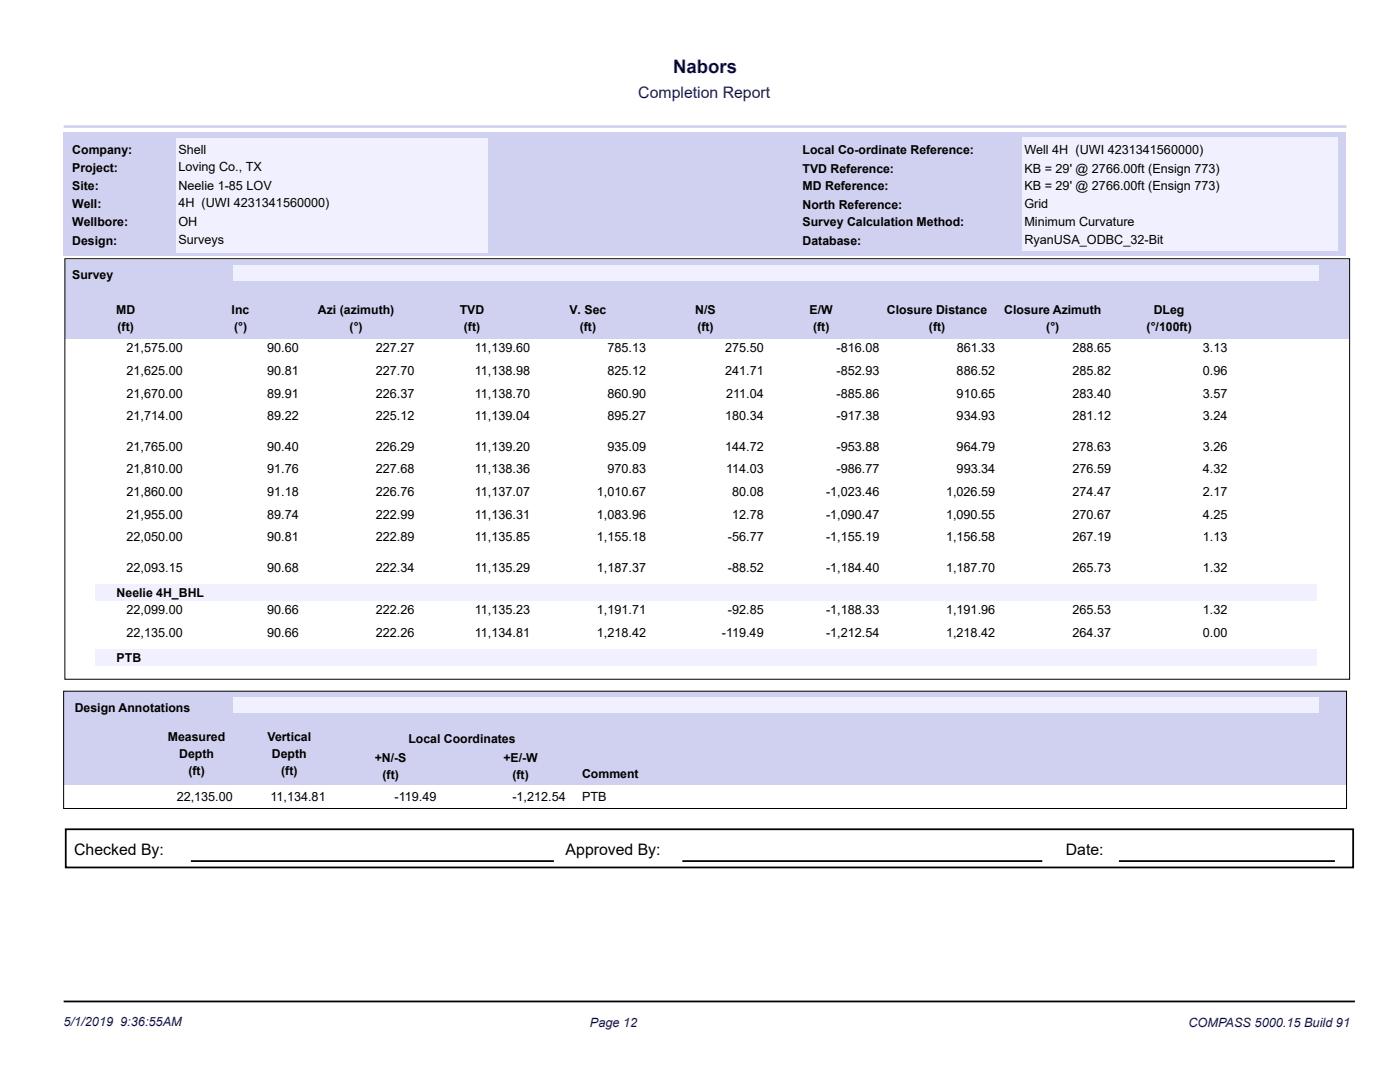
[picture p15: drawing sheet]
<svg xmlns="http://www.w3.org/2000/svg" width="279mm" height="216mm" viewBox="0 0 279 216" stroke-linecap="round" stroke-linejoin="round" font-family="sans-serif">
<defs><g id="words">
<text font-size="3.7" fill="#000080" x="134.4" y="14.6">Nabors</text>
<text font-size="3.2" fill="#000080" x="127.4" y="19.5">Completion Report</text>
<g font-size="3.2">
<text x="14.8" y="170.6">Checked By:</text>
<text x="112.9" y="170.6">Approved By:</text>
<text x="212.7" y="170.6">Date:</text>
</g>
<g font-size="2.5">
<text x="14.4" y="34.3">Project:</text>
<text x="14.4" y="30.8">Company:</text>
<text x="35.6" y="30.7">Shell</text>
<text x="35.6" y="34.2">Loving Co., TX</text>
<text x="160.2" y="30.8">Local Co-ordinate Reference:</text>
<text x="160.2" y="34.5">TVD Reference:</text>
<text x="204.4" y="34.4">KB = 29' @ 2766.00ft (Ensign 773)</text>
<text x="204.4" y="30.7">Well 4H (UWI 4231341560000)</text>
<text x="14.4" y="41.4">Well:</text>
<text x="14.4" y="38">Site:</text>
<text x="35.6" y="41.3">4H (UWI 4231341560000)</text>
<text x="35.6" y="37.9">Neelie 1-85 LOV</text>
<text x="160.2" y="38">MD Reference:</text>
<text x="160.2" y="41.7">North Reference:</text>
<text x="204.4" y="37.9">KB = 29' @ 2766.00ft (Ensign 773)</text>
<text x="204.4" y="41.6">Grid</text>
<text x="14.4" y="45.1">Wellbore:</text>
<text x="35.6" y="45">OH</text>
<text x="160.2" y="45.1">Survey Calculation Method:</text>
<text x="204.4" y="45">Minimum Curvature</text>
<text x="14.4" y="48.8">Design:</text>
<text x="35.6" y="48.8">Surveys</text>
<text x="160.2" y="48.8">Database:</text>
<text x="204.4" y="48.8">RyanUSA_ODBC_32-Bit</text>
<text x="14.4" y="55.7">Survey</text>
<text x="23.2" y="62.7">MD</text>
<text x="46.2" y="62.7">Inc</text>
<text x="63.4" y="62.7">Azi (azimuth)</text>
<text x="91.7" y="62.7">TVD</text>
<text x="113.6" y="62.7">V. Sec</text>
<text x="138.7" y="62.7">N/S</text>
<text x="161.6" y="62.7">E/W</text>
<text x="177" y="62.7">Closure Distance</text>
<text x="200.4" y="62.7">Closure Azimuth</text>
<text x="230.3" y="62.7">DLeg</text>
<text x="23.5" y="66.1">(ft)</text>
<text x="25.3" y="70.3">21,575.00</text>
<text x="46.7" y="66.1">(°)</text>
<text x="53.3" y="70.3">90.60</text>
<text x="69.8" y="66.1">(°)</text>
<text x="75" y="70.3">227.27</text>
<text x="92.6" y="66.1">(ft)</text>
<text x="94.8" y="70.3">11,139.60</text>
<text x="115.7" y="66.1">(ft)</text>
<text x="121.2" y="70.3">785.13</text>
<text x="139.2" y="66.1">(ft)</text>
<text x="144.7" y="70.3">275.50</text>
<text x="162.3" y="66.1">(ft)</text>
<text x="167" y="70.3">-816.08</text>
<text x="185.4" y="66.1">(ft)</text>
<text x="190.9" y="70.3">861.33</text>
<text x="208.8" y="66.1">(°)</text>
<text x="214" y="70.3">288.65</text>
<text x="228.8" y="66.1">(°/100ft)</text>
<text x="240.1" y="70.3">3.13</text>
<text x="25.3" y="74.8">21,625.00</text>
<text x="53.3" y="74.8">90.81</text>
<text x="75" y="74.8">227.70</text>
<text x="94.8" y="74.8">11,138.98</text>
<text x="121.2" y="74.8">825.12</text>
<text x="144.7" y="74.8">241.71</text>
<text x="167" y="74.8">-852.93</text>
<text x="190.9" y="74.8">886.52</text>
<text x="214" y="74.8">285.82</text>
<text x="240.1" y="74.8">0.96</text>
<text x="25.3" y="79.3">21,670.00</text>
<text x="25.3" y="83.9">21,714.00</text>
<text x="53.3" y="79.3">89.91</text>
<text x="53.3" y="83.9">89.22</text>
<text x="75" y="79.3">226.37</text>
<text x="75" y="83.9">225.12</text>
<text x="94.8" y="79.3">11,138.70</text>
<text x="94.8" y="83.9">11,139.04</text>
<text x="121.2" y="79.3">860.90</text>
<text x="121.2" y="83.9">895.27</text>
<text x="144.7" y="83.9">180.34</text>
<text x="144.9" y="79.3">211.04</text>
<text x="167" y="79.3">-885.86</text>
<text x="167" y="83.9">-917.38</text>
<text x="190.9" y="79.3">910.65</text>
<text x="190.9" y="83.9">934.93</text>
<text x="214" y="79.3">283.40</text>
<text x="214" y="83.9">281.12</text>
<text x="240.1" y="79.3">3.57</text>
<text x="240.1" y="83.9">3.24</text>
<text x="25.3" y="90">21,765.00</text>
<text x="53.3" y="90">90.40</text>
<text x="75" y="90">226.29</text>
<text x="94.8" y="90">11,139.20</text>
<text x="121.2" y="90">935.09</text>
<text x="144.7" y="90">144.72</text>
<text x="167" y="90">-953.88</text>
<text x="190.9" y="90">964.79</text>
<text x="214" y="90">278.63</text>
<text x="240.1" y="90">3.26</text>
<text x="25.3" y="94.5">21,810.00</text>
<text x="53.3" y="94.5">91.76</text>
<text x="75" y="94.5">227.68</text>
<text x="94.8" y="94.5">11,138.36</text>
<text x="121.2" y="94.5">970.83</text>
<text x="144.9" y="94.5">114.03</text>
<text x="167" y="94.5">-986.77</text>
<text x="190.9" y="94.5">993.34</text>
<text x="214" y="94.5">276.59</text>
<text x="240.1" y="94.5">4.32</text>
<text x="25.3" y="99">21,860.00</text>
<text x="53.3" y="99">91.18</text>
<text x="75" y="99">226.76</text>
<text x="94.8" y="99">11,137.07</text>
<text x="119.1" y="99">1,010.67</text>
<text x="146.1" y="99">80.08</text>
<text x="164.9" y="99">-1,023.46</text>
<text x="188.8" y="99">1,026.59</text>
<text x="214" y="99">274.47</text>
<text x="240.1" y="99">2.17</text>
<text x="25.3" y="103.5">21,955.00</text>
<text x="53.3" y="103.5">89.74</text>
<text x="75" y="103.5">222.99</text>
<text x="94.8" y="103.5">11,136.31</text>
<text x="119.1" y="103.5">1,083.96</text>
<text x="146.1" y="103.5">12.78</text>
<text x="164.9" y="103.5">-1,090.47</text>
<text x="188.8" y="103.5">1,090.55</text>
<text x="214" y="103.5">270.67</text>
<text x="240.1" y="103.5">4.25</text>
<text x="25.3" y="108">22,050.00</text>
<text x="53.3" y="108">90.81</text>
<text x="75" y="108">222.89</text>
<text x="94.8" y="108">11,135.85</text>
<text x="119.1" y="108">1,155.18</text>
<text x="145.3" y="108">-56.77</text>
<text x="164.9" y="108">-1,155.19</text>
<text x="188.8" y="108">1,156.58</text>
<text x="214" y="108">267.19</text>
<text x="240.1" y="108">1.13</text>
<text x="23.3" y="119.2">Neelie 4H_BHL</text>
<text x="25.3" y="114.1">22,093.15</text>
<text x="53.3" y="114.1">90.68</text>
<text x="75" y="114.1">222.34</text>
<text x="94.8" y="114.1">11,135.29</text>
<text x="119.1" y="114.1">1,187.37</text>
<text x="145.3" y="114.1">-88.52</text>
<text x="164.9" y="114.1">-1,184.40</text>
<text x="188.8" y="114.1">1,187.70</text>
<text x="214" y="114.1">265.73</text>
<text x="240.1" y="114.1">1.32</text>
<text x="25.3" y="122.5">22,099.00</text>
<text x="53.3" y="122.5">90.66</text>
<text x="75" y="122.5">222.26</text>
<text x="94.8" y="122.5">11,135.23</text>
<text x="119.1" y="122.5">1,191.71</text>
<text x="145.3" y="122.5">-92.85</text>
<text x="164.9" y="122.5">-1,188.33</text>
<text x="188.8" y="122.5">1,191.96</text>
<text x="214" y="122.5">265.53</text>
<text x="240.1" y="122.5">1.32</text>
<text x="25.3" y="127.1">22,135.00</text>
<text x="53.3" y="127.1">90.66</text>
<text x="75" y="127.1">222.26</text>
<text x="94.8" y="127.1">11,134.81</text>
<text x="119.1" y="127.1">1,218.42</text>
<text x="144.1" y="127.1">-119.49</text>
<text x="164.9" y="127.1">-1,212.54</text>
<text x="188.8" y="127.1">1,218.42</text>
<text x="214" y="127.1">264.37</text>
<text x="240.1" y="127.1">0.00</text>
<text x="23.3" y="132.1">PTB</text>
<text x="14.9" y="142">Design Annotations</text>
<text x="33.5" y="147.9">Measured</text>
<text x="53.4" y="147.9">Vertical</text>
<text x="81.5" y="148.2">Local Coordinates</text>
<text x="35.8" y="151.3">Depth</text>
<text x="37.6" y="154.7">(ft)</text>
<text x="54.3" y="151.3">Depth</text>
<text x="56.1" y="154.7">(ft)</text>
<text x="74.8" y="152">+N/-S</text>
<text x="76.3" y="155.4">(ft)</text>
<text x="100.5" y="152">+E/-W</text>
<text x="102.3" y="155.4">(ft)</text>
<text x="116.2" y="155.3">Comment</text>
<text x="35.3" y="159.9">22,135.00</text>
<text x="54" y="159.9">11,134.81</text>
<text x="78.8" y="159.9">-119.49</text>
<text x="102.3" y="159.9">-1,212.54</text>
<text x="116.2" y="159.9">PTB</text>
</g>
<g font-size="2.5" fill="#000080">
<text x="12.7" y="204.8">5/1/2019 9:36:55AM</text>
<text x="117.7" y="205">Page 12</text>
<text x="237.2" y="205">COMPASS 5000.15 Build 91</text>
</g>
</g></defs>
<path d="M13.1 165.5h257v7.6h-257zM38.1 171.8h72.4M136.2 171.8h71.8M223.3 171.8h43.1M12.7 199.8h257.7" fill="none" stroke="#000" stroke-width=".35"/>
<path d="M12.7 26.5h256v24.7h-256z" fill="#d0d0f0"/>
<g fill="#f0f0ff">
<path d="M204 27.4h62.9v22.8h-62.9z"/>
<path d="M35.1 27.4h62.3v23h-62.3z"/>
</g>
<path d="M12.7 25.3h256" fill="none" stroke="#d0d0f0" stroke-width=".53"/>
<path d="M12.9 51.9h256.3v15.6h-256.3z" fill="#d0d0f0"/>
<path d="M12.9 51.6h256.4v83.9h-256.4z" fill="none" stroke="#000" stroke-width=".2"/>
<g fill="#f0f0ff">
<path d="M46.5 52.9h216.6v3.1h-216.6z"/>
<path d="M19.1 116.6h243.7v3.3h-243.7z"/>
<path d="M19.1 129.5h243.7v3.3h-243.7z"/>
</g>
<path d="M12.7 137.9h256v18.6h-256z" fill="#d0d0f0"/>
<path d="M46.5 139.2h216.6v3.1h-216.6z" fill="#f0f0ff"/>
<path d="M12.7 137.9h256v23.4h-256z" fill="none" stroke="#000" stroke-width=".2"/>
<use href="#words"/>
</svg>
